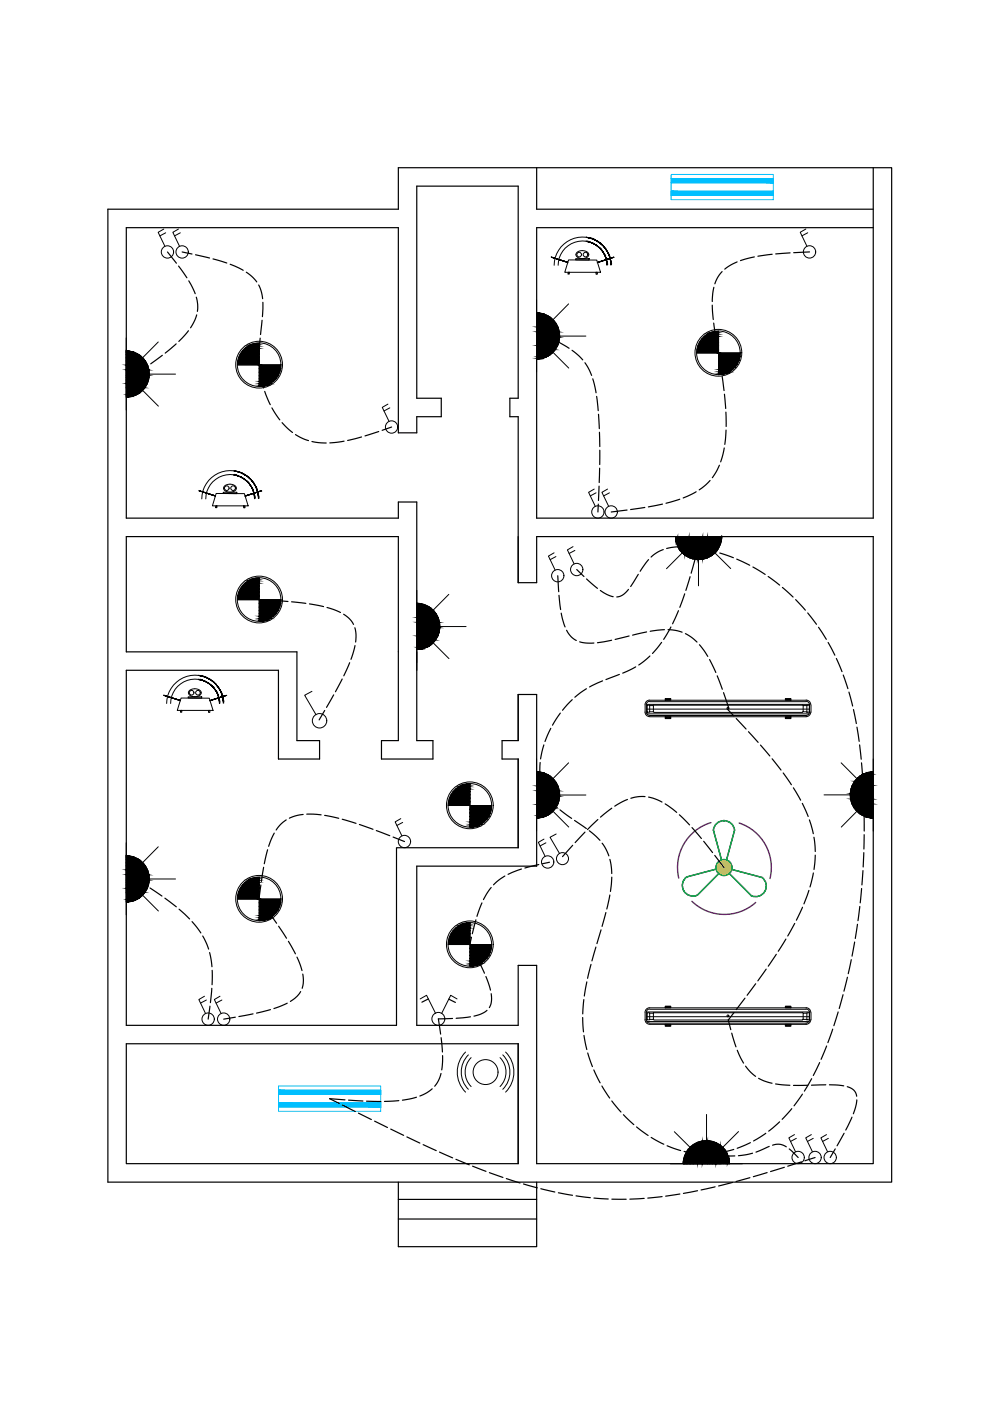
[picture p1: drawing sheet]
<svg xmlns="http://www.w3.org/2000/svg" width="210mm" height="297mm" viewBox="0 0 210 297" stroke-linecap="round" stroke-linejoin="round" font-family="sans-serif">
<!-- layer: 0 -->
<path d="M113.8 35.6v8.8h71.3M185.1 35.6v74.3h-71.3v-61.6h71.3M22.9 44.4h61.6v-8.8h104.6v215h-166.2zM26.8 48.3h57.7v43.5h3.9v-3.5h5.2v-3.9h-5.2v-44.9h21.5v44.9h-1.8v3.9h1.8v35.2h3.9v-9.7h71.3v132.9h-71.3v-42h-3.9v12.7h-21.5v-33.8h25.4v-36.4h-3.9v9.8h-3.4v3.9h3.4v18.8h-25.8v37.7h-57.3v-75.3h32.2v18.8h8.8v-3.9h-4.8v-18.8h-36.2v-24.4h57.7v43.2h-3.6v3.9h10.9v-3.9h-3.4v-50.6h-3.9v3.5h-57.7zM90.8 211.8l-1.3 .7M95.1 211.8l1.5 .7M26.8 221.3h83.1v25.4h-83.1zM84.5 250.6v13.7h29.3v-13.7M84.5 258.5h29.3M84.5 254.3h29.3" fill="none" stroke="#000" stroke-width=".25"/>
<!-- layer: PDF _ECLAIRAGE -->
<g fill="none" stroke="#000" stroke-width=".21">
<path d="M50.4 77.4h9.2M55 72.8v9.2M147.7 74.8h9.3M152.4 70.2v9.2M50.4 127.1h9.2M55 122.5v9.3M95 170.8h9.2M99.6 166.2v9.2M50.4 190.6h9.2M55 186v9.2M99.6 195.7v9.2M95 200.3h9.2"/>
<circle cx="54.9" cy="77.3" r="5"/>
<circle cx="54.9" cy="77.3" r="4.6"/>
<circle cx="152.3" cy="74.8" r="5"/>
<circle cx="152.3" cy="74.8" r="4.6"/>
<circle cx="54.9" cy="127.1" r="5"/>
<circle cx="54.9" cy="127.1" r="4.6"/>
<circle cx="99.6" cy="170.7" r="5"/>
<circle cx="99.6" cy="170.7" r="4.6"/>
<circle cx="54.9" cy="190.6" r="5"/>
<circle cx="54.9" cy="190.6" r="4.6"/>
<circle cx="99.6" cy="200.2" r="5"/>
<circle cx="99.6" cy="200.2" r="4.6"/>
</g>
<g fill="#000" stroke="#000" stroke-width=".21">
<path d="M53.4 73l.8-.2 .8 .2zM150.8 70.5l.8-.2 .8 .2zM53.4 122.8l.8-.2 .8 .2zM98.1 166.4l.8-.1 .7 .1zM53.4 186.3l.8-.2 .8 .2zM98.1 195.9l.8-.2 .7 .2z"/>
<path d="M50.4 76.6v.8h4.6zM50.4 76.6h4.6v.8zM50.7 75.8l-.3 .8h4.6zM50.7 75.8h4.3v.8zM51 75.1l-.3 .7h4.3zM51 75.1h4v.7zM51.4 74.4l-.4 .7h4zM51.4 74.4h3.6v.7zM52 73.8l-.6 .6h3.6zM52 73.8h3v.6zM52 73.8h3l-2.3-.4zM52.7 73.4h2.3v.4zM52.7 73.4h2.3l-1.6-.4zM53.4 73h1.6v.4z"/>
<path d="M54.2 72.8l.8 .2v-.2zM54.2 72.8h.8z"/>
<path d="M147.8 74.1l-.1 .7h4.7zM147.8 74.1h4.6v.7zM148 73.3l-.2 .8h4.6zM148 73.3h4.4v.8zM148.4 72.6l-.4 .7h4.4zM148.4 72.6h4v.7zM148.8 71.9l-.4 .7h4zM148.8 71.9h3.6v.7zM148.8 71.9h3.6l-3-.6zM149.4 71.3h3v.6zM149.4 71.3h3l-2.3-.5zM150.1 70.8h2.3v.5zM150.1 70.8h2.3l-1.6-.3zM150.8 70.5h1.6v.3z"/>
<path d="M152.4 79.4h.8zM152.4 79.2v.2h.8zM152.4 79.2h1.5l-.7 .2zM152.4 78.8v.4h1.5zM152.4 78.8h2.3l-.8 .4zM152.4 78.4v.4h2.3zM152.4 78.4h2.9l-.6 .4zM152.4 77.8v.6h2.9zM152.4 77.8h3.5l-.6 .6zM152.4 77.2v.6h3.5zM152.4 77.2h4l-.5 .6zM152.4 76.4v.8h4zM152.4 76.4h4.3l-.3 .8zM152.4 75.6v.8h4.3zM152.4 75.6h4.5l-.2 .8zM152.4 74.8v.8h4.5zM152.4 74.8h4.6l-.1 .8z"/>
<path d="M151.6 70.3l.8 .2v-.2zM151.6 70.3l.8-.1z"/>
<path d="M55 81.9h.8zM55 81.7v.2h.8zM55 81.7h1.5l-.7 .2zM55 81.4v.3h1.5zM55 81.4h2.3l-.8 .3zM55 80.9v.5h2.3zM55 80.9h2.9l-.6 .5zM55 80.3v.6h2.9zM55 80.3h3.5l-.6 .6zM55 79.7v.6h3.5zM55 79.7h4l-.5 .6zM55 78.9v.8h4zM55 78.9h4.3l-.3 .8zM55 78.1v.8h4.3zM55 78.1h4.5l-.2 .8zM55 77.4v.7h4.5zM55 77.4h4.6l-.1 .7z"/>
<path d="M50.4 126.4v.7h4.6zM50.4 126.4h4.6v.7zM50.7 125.6l-.3 .8h4.6zM50.7 125.6h4.3v.8zM51 124.9l-.3 .7h4.3zM51 124.9h4v.7zM51.4 124.2l-.4 .7h4zM51.4 124.2h3.6v.7zM52 123.6l-.6 .6h3.6zM52 123.6h3v.6zM52 123.6h3l-2.3-.5zM52.7 123.1h2.3v.5zM52.7 123.1h2.3l-1.6-.3zM53.4 122.8h1.6v.3z"/>
<path d="M55 131.7h.8zM55 131.5v.2h.8zM55 131.5h1.5l-.7 .2zM55 131.1v.4h1.5zM55 131.1h2.3l-.8 .4zM55 130.7v.4h2.3zM55 130.7h2.9l-.6 .4zM55 130.1v.6h2.9zM55 130.1h3.5l-.6 .6zM55 129.5v.6h3.5zM55 129.5h4l-.5 .6zM55 128.7v.8h4zM55 128.7h4.3l-.3 .8zM55 127.9v.8h4.3zM55 127.9h4.5l-.2 .8zM55 127.1v.8h4.5zM55 127.1h4.6l-.1 .8z"/>
<path d="M54.2 122.6l.8 .2v-.2zM54.2 122.6l.8-.1z"/>
<path d="M95.1 170l-.1 .8h4.6zM95.1 170h4.5v.8zM95.3 169.2l-.2 .8h4.5zM95.3 169.2h4.3v.8zM95.7 168.5l-.4 .7h4.3zM95.7 168.5h3.9v.7zM96.1 167.8l-.4 .7h3.9zM96.1 167.8h3.5v.7zM96.1 167.8h3.5l-2.9-.5zM96.7 167.3h2.9v.5zM96.7 167.3h2.9l-2.2-.5zM97.4 166.8h2.2v.5zM97.4 166.8h2.2l-1.5-.4zM98.1 166.4h1.5v.4z"/>
<path d="M99.6 175.3h.9zM99.6 175.1v.2h.9zM99.6 175.1h1.6l-.7 .2zM99.6 174.8v.3h1.6zM99.6 174.8h2.4l-.8 .3zM99.6 174.3v.5h2.4zM99.6 174.3h3l-.6 .5zM99.6 173.7v.6h3zM99.6 173.7h3.6l-.6 .6zM99.6 173.1v.6h3.6zM99.6 173.1h4.1l-.5 .6zM99.6 172.4v.7h4.1zM99.6 172.4h4.4l-.3 .7zM99.6 171.6v.8h4.4zM99.6 171.6h4.6l-.2 .8zM99.6 170.8v.8h4.6zM99.6 170.8h4.6v.8z"/>
<path d="M98.9 166.3l.7 .1v-.1zM98.9 166.3l.7-.1z"/>
<path d="M50.4 189.8v.8h4.6zM50.4 189.8h4.6v.8zM50.7 189.1l-.3 .7h4.6zM50.7 189.1h4.3v.7zM51 188.3l-.3 .8h4.3zM51 188.3h4v.8zM51.4 187.7l-.4 .6h4zM51.4 187.7h3.6v.6zM51.4 187.7h3.6l-3-.6zM52 187.1h3v.6zM52 187.1h3l-2.3-.5zM52.7 186.6h2.3v.5zM52.7 186.6h2.3l-1.6-.3zM53.4 186.3h1.6v.3z"/>
<path d="M55 195.1h.8zM55 195v.1h.8zM55 195h1.5l-.7 .1zM55 194.6v.4h1.5zM55 194.6h2.3l-.8 .4zM55 194.1v.5h2.3zM55 194.1h2.9l-.6 .5zM55 193.6v.5h2.9zM55 193.6h3.5l-.6 .5zM55 192.9v.7h3.5zM55 192.9h4l-.5 .7zM55 192.2v.7h4zM55 192.2h4.3l-.3 .7zM55 191.4v.8h4.3zM55 191.4h4.5l-.2 .8zM55 190.6v.8h4.5zM55 190.6h4.6l-.1 .8z"/>
<path d="M54.2 186.1l.8 .2v-.2zM54.2 186.1l.8-.1z"/>
<path d="M98.9 195.7l.7 .2v-.2zM98.9 195.7h.7z"/>
<path d="M95.1 199.5l-.1 .8h4.6zM95.1 199.5h4.5v.8zM95.3 198.7l-.2 .8h4.5zM95.3 198.7h4.3v.8zM95.7 198l-.4 .7h4.3zM95.7 198h3.9v.7zM96.1 197.3l-.4 .7h3.9zM96.1 197.3h3.5v.7zM96.1 197.3h3.5l-2.9-.6zM96.7 196.7h2.9v.6zM96.7 196.7h2.9l-2.2-.4zM97.4 196.3h2.2v.4zM97.4 196.3h2.2l-1.5-.4zM98.1 195.9h1.5v.4z"/>
<path d="M99.6 204.8h.9zM99.6 204.6v.2h.9zM99.6 204.6h1.6l-.7 .2zM99.6 204.3v.3h1.6zM99.6 204.3h2.4l-.8 .3zM99.6 203.8v.5h2.4zM99.6 203.8h3l-.6 .5zM99.6 203.2v.6h3zM99.6 203.2h3.6l-.6 .6zM99.6 202.6v.6h3.6zM99.6 202.6h4.1l-.5 .6zM99.6 201.8v.8h4.1zM99.6 201.8h4.4l-.3 .8zM99.6 201v.8h4.4zM99.6 201h4.6l-.2 .8zM99.6 200.3v.7h4.6zM99.6 200.3h4.6v.7z"/>
</g>
<g fill="#00bfff" stroke="#00bfff" stroke-width=".21">
<path d="M142.3 40.5v.9h21.7zM142.3 40.5h21.7v.9z"/>
<path d="M142.3 37.9v.9h21.7zM142.3 37.9h21.7v.9z"/>
<path d="M59.1 233.8v.9h21.6zM59.1 233.8h21.6v.9z"/>
<path d="M59.1 231.1v.9h21.6zM59.1 231.1h21.6v.9z"/>
</g>
<path d="M142.3 37h21.7v5.3h-21.7zM142.3 37.9h21.7M142.3 38.8h21.7M164 40.5h-21.7v.9h21.7M59.1 230.3h21.6v5.3h-21.6zM59.1 231.1h21.6M59.1 232h21.6M80.7 233.8h-21.6v.9h21.6" fill="none" stroke="#00bfff" stroke-width=".21"/>
<!-- layer: PDF _B Appareillage -->
<g fill="none" stroke="#000" stroke-width=".21">
<path d="M136.8 151a.99 .99 0 0 0 1 .9l33.1 .1M136.8 149.5v1.5M137 151a.72 .72 0 0 0 .8 .7h33.1M137.1 150.3h34.5M137.1 149.3h34.5M137.1 149.5v1.5M137.2 151.4h34.4M137.2 149.5h.5v1.5h-.5zM137.7 149.6h.8v1.3h-.8M137.8 148.4a.99 .99 0 0 0-1 1M137.8 148.7a.72 .72 0 0 0-.8 .7M137.8 148.5h33.1"/>
<path d="M137.8 148.8h33.1M138.5 150.9l.1 .1M138.6 149.4l-.1 .2M138.7 151h31.5M138.7 149.5h31.5M141 148.1h1.2v.4h-1.2zM141 152h1.2v.4h-1.2zM141.1 148.2h1v.2h-1zM141.1 152.1h1v.2h-1zM166.5 148.1h1.2v.4h-1.2zM166.5 152h1.2v.4h-1.2zM166.6 148.2h1v.2h-1z"/>
<path d="M166.6 152.1h1v.2h-1zM170.1 149.4l.1 .2M170.2 150.9l-.1 .1M170.9 148.4a.99 .99 0 0 1 1 1M170.9 148.7a.72 .72 0 0 1 .7 .7M171.1 149.6h-.8v1.3h.8M171.1 149.5h.5v1.5h-.5zM171.6 151a.72 .72 0 0 1-.7 .7M171.6 149.5v1.5M171.9 151a.99 .99 0 0 1-1 .9M172 149.5v1.5M136.8 216.2a.99 .99 0 0 0 1 1h33.1"/>
<path d="M136.8 214.7v1.5M137 216.2a.72 .72 0 0 0 .8 .7M137.1 214.7v1.5M137.1 215.6h34.5M137.1 214.6h34.5M137.2 216.6h34.4M137.2 214.7h.5v1.5h-.5zM137.7 214.8h.8v1.3h-.8M137.8 213.9a.72 .72 0 0 0-.8 .7M137.8 216.9h33.1M137.8 214h33.1M138.5 216.1l.1 .1"/>
<path d="M138.6 214.7l-.1 .1M138.7 216.3h31.5M138.7 214.7h31.5M141 213.3h1.2v.4h-1.2zM141 217.2h1.2v.4h-1.2zM141.1 213.4h1v.2h-1zM141.1 217.3h1v.2h-1zM166.5 213.3h1.2v.4h-1.2zM166.5 217.2h1.2v.4h-1.2zM166.6 213.4h1v.2h-1zM166.6 217.3h1v.2h-1zM170.1 214.7l.1 .1"/>
<path d="M170.2 216.1l-.1 .1M170.9 213.7a.99 .99 0 0 1 1 .9M170.9 213.9a.72 .72 0 0 1 .7 .7M170.9 213.7h-33.1a.99 .99 0 0 0-1 .9M171.1 214.8h-.8v1.3h.8M171.1 214.7h.5v1.5h-.5zM171.6 216.2a.72 .72 0 0 1-.7 .7M171.6 214.7v1.5M171.9 216.2a.99 .99 0 0 1-1 1M172 214.7v1.5"/>
</g>
<!-- layer: PDF _APD ECL -->
<g fill="none" stroke="#000" stroke-width=".21">
<path d="M26.8 74.4h.1M26.8 74.4a4.9 4.9 0 0 1 4.9 4.9 4.9 4.9 0 0 1-4.9 4.9zM26.8 74.4v9.8M27.4 74.4h-.6h.6M113.8 66.3h.1M113.8 66.3a4.9 4.9 0 0 1 4.9 4.9 4.9 4.9 0 0 1-4.9 4.9zM113.8 66.3v9.8M114.4 66.4l-.6-.1 .6 .1M143.2 113.8l9.8-.1a4.9 4.9 0 0 1-4.9 4.9 4.9 4.9 0 0 1-4.9-4.8zM153 114.4v-.7v.7M153 113.7h.1M153 113.7l-9.8 .1"/>
<path d="M88.4 127.9h.1M88.4 127.9a4.9 4.9 0 0 1 4.8 4.9 4.9 4.9 0 0 1-4.8 4.9zM88.4 127.9v9.8M89 128l-.6-.1 .6 .1M113.8 163.7h.1M113.8 163.7a4.9 4.9 0 0 1 4.9 4.8 4.9 4.9 0 0 1-4.9 4.9zM113.8 163.7v9.7M114.4 163.7h-.6h.6M181.9 164.9a5.1 5.1 0 0 1 3.2-1.2l.1 9.7a4.9 4.9 0 0 1-4.6-3.1 4.9 4.9 0 0 1 1.3-5.4zM184.5 173.4h.7h-.7M185.1 163.7l.1 9.7M185.2 173.4h.1"/>
<path d="M26.8 181.5h.1M26.8 181.5a4.9 4.9 0 0 1 4.9 4.8 4.9 4.9 0 0 1-4.9 4.9zM26.8 181.5v9.7M27.4 181.5h-.6h.6M144.9 246.7h.1M144.9 246.1v.6v-.6M146.3 243.3a4.9 4.9 0 0 1 5.3-1.1 4.9 4.9 0 0 1 3.1 4.5h-9.8a4.8 4.8 0 0 1 1.4-3.4zM154.7 246.7h-9.8"/>
<circle cx="154.3" cy="150.2" r=".2"/>
<circle cx="154.3" cy="215.4" r=".2"/>
</g>
<g fill="none" stroke="#000" stroke-width=".21">
<path d="M34.7 48.6l-1.2 .7 1.4 2.9M35.1 49.4l-1.2 .6M37.8 48.6l-1.2 .7 1.5 2.9M38.2 49.4l-1.2 .6M120.5 57.7h.2v.4h-.3zM120.5 55.1h6l.8 2.6h-7.6zM122.1 54.8h2.8v.3h-2.8zM122.3 53.6a1.63 1.63 0 0 1 2.5 .4 1.52 1.52 0 0 1-1.3 .8 1.52 1.52 0 0 1-1.4-.8zM124.3 51.1a5.2 5.2 0 0 0-6 5.2M124.3 50.3a6.1 6.1 0 0 0-6.8 6M126.4 57.7h.3v.4h-.3zM170.9 48.6l-1.2 .6 1.4 3"/>
<path d="M171.3 49.4l-1.3 .6M49.6 99.8a6 6 0 0 0-6.8 6M82.2 85.7l-1.1 .7 1.4 2.9M82.6 86.5l-1.2 .6M45.7 107.3h.3v.3h-.3zM45.8 104.6l6 .1 .8 2.6h-7.6zM47.3 104.4h2.9v.3l-2.9-.1zM47.6 103a1.6 1.6 0 0 1 2.5 .5 1.52 1.52 0 0 1-1.3 .9 1.52 1.52 0 0 1-1.4-.9zM49.6 100.7a5.2 5.2 0 0 0-6 5.1M51.7 107.3h.2v.4h-.2zM117.5 117.2l-1.2 .7 1.4 2.9M117.9 118l-1.3 .7"/>
<path d="M121.5 115.9l-1.2 .7 1.4 2.9M121.9 116.7l-1.2 .6M126 103.7l-1.2 .7 1.4 2.9M126.4 104.5l-1.2 .6M128.8 103.7l-1.2 .7 1.4 2.9M129.2 104.5l-1.2 .6M38.3 150.6h.2v.4h-.2zM38.4 148h6l.8 2.6h-7.6zM39.9 147.7h2.9v.3h-2.9zM40.2 146.4a1.59 1.59 0 0 1 2.5 .5 1.52 1.52 0 0 1-1.4 .8 1.52 1.52 0 0 1-1.4-.8zM42.1 144a5.2 5.2 0 0 0-5.9 5.2M42.2 143.2a6.1 6.1 0 0 0-6.9 6"/>
<path d="M44.2 150.6h.3v.4h-.3zM66.1 146.6l-1.5 .8 2.4 4.1M85 173.6l-1.2 .7 1.4 2.9M85.4 174.4l-1.2 .6M115.3 177.9l-1.2 .7 1.5 2.9M115.7 178.7l-1.2 .7M117.9 176.8l-1.3 .7 2 3.5M43.4 211.2l-1.2 .7 1.4 3M43.8 212l-1.3 .7M46.6 211.2l-1.2 .7 1.5 3M47 212l-1.2 .7M89.1 211.8l1.3-.8 2 3.9"/>
<path d="M96.9 211.8l-1.3-.8-2 3.9M168.4 240.6l-1.1 .6 1.4 3M168.8 241.4l-1.2 .6M172 240.6l-1.2 .6 1.4 3M172.4 241.4l-1.2 .6M175.2 240.6l-1.2 .6 1.5 3M175.6 241.4l-1.2 .6"/>
<circle cx="35.5" cy="53.4" r="1.31"/>
<circle cx="38.6" cy="53.4" r="1.31"/>
<circle cx="122.8" cy="54" r=".49"/>
<circle cx="124.1" cy="54" r=".49"/>
<circle cx="171.6" cy="53.4" r="1.31"/>
<circle cx="83" cy="90.5" r="1.31"/>
<circle cx="48.1" cy="103.5" r=".49"/>
<circle cx="49.4" cy="103.5" r=".49"/>
<circle cx="126.8" cy="108.5" r="1.31"/>
<circle cx="129.6" cy="108.5" r="1.31"/>
<circle cx="118.3" cy="122.1" r="1.31"/>
<circle cx="122.3" cy="120.8" r="1.31"/>
<circle cx="40.6" cy="146.9" r=".49"/>
<circle cx="42" cy="146.9" r=".49"/>
<circle cx="67.8" cy="152.8" r="1.53"/>
<circle cx="85.8" cy="178.4" r="1.31"/>
<circle cx="116.1" cy="182.8" r="1.31"/>
<circle cx="119.3" cy="182" r="1.28"/>
<circle cx="44.1" cy="216.1" r="1.31"/>
<circle cx="47.4" cy="216.1" r="1.31"/>
<circle cx="92.9" cy="216" r="1.37"/>
<circle cx="169.2" cy="245.4" r="1.31"/>
<circle cx="172.8" cy="245.4" r="1.31"/>
<circle cx="176" cy="245.4" r="1.31"/>
</g>
<!-- layer: PDF _APD ECL -->
<g fill="#000" stroke="#000" stroke-width=".21">
<path d="M26.8 74.4h.6zM113.8 66.3l.6 .1zM113.8 76h1.1zM26.8 84.1h1.1zM143.4 113.8v1.1zM153 113.7v.7zM88.4 127.9l.6 .1zM88.4 137.6h1.1zM113.8 163.7h.6zM113.8 173.3h1.1zM184 163.8h1.1zM184.5 173.4h.7z"/>
<path d="M26.8 181.5h.6zM26.8 191.1h1.1zM144.9 246.1v.6zM154.5 245.6v1.1z"/>
<path d="M26.8 74.4l1.6 .3zM26.8 74.4l1.6 .3h-1.6zM26.8 74.7l2.6 .5-1-.5zM26.8 74.7l2.6 .5h-2.6zM26.8 75.2l3.4 .7-.8-.7zM26.8 75.2l3.4 .7h-3.4zM26.8 75.9l4 .6-.6-.6zM26.8 75.9l4 .6h-4zM26.8 76.5l4.5 .9-.5-.9zM26.8 76.5l4.5 .9h-4.5zM26.8 77.4l4.8 1-.3-1zM26.8 77.4l4.8 1h-4.8zM26.8 78.4l4.8 1.2v-1.2zM26.8 78.4l4.8 1.2h-4.8zM26.8 79.6l4.8 .4v-.4zM26.8 79.6l4.8 .4h-4.8zM26.8 80l4.7 .6 .1-.6zM26.8 80l4.7 .6h-4.7zM26.8 80.6l4.5 .5 .2-.5zM26.8 80.6l4.5 .5h-4.5zM26.8 81.1l4.4 .2 .1-.2zM26.8 81.1l4.4 .2h-4.4zM26.8 81.3l3.9 .9 .5-.9zM26.8 81.3l3.9 .9h-3.9zM26.8 82.2l3.6 .3 .3-.3zM26.8 82.2l3.6 .3h-3.6zM26.8 82.5l3.2 .5 .4-.5zM26.8 82.5l3.2 .5h-3.2zM26.8 83l2.7 .4 .5-.4zM26.8 83l2.7 .4h-2.7zM26.8 83.4l2.4 .1 .3-.1zM26.8 83.4l2.4 .1h-2.4zM26.8 83.5l2 .2 .4-.2zM26.8 83.5l2 .2h-2zM26.8 83.7l1.1 .4 .9-.4zM26.8 83.7l1.1 .4h-1.1z"/>
<path d="M113.8 76l.5 .1zM113.8 76.1h.5z"/>
<path d="M113.8 66.4l1.6 .2zM113.8 66.4l1.6 .2h-1.6zM113.8 66.6l2.6 .5-1-.5zM113.8 66.6l2.6 .5h-2.6zM113.8 67.1l3.4 .7-.8-.7zM113.8 67.1l3.4 .7h-3.4zM113.8 67.8l4 .7-.6-.7zM113.8 67.8l4 .7h-4zM113.8 68.5l4.5 .8-.5-.8zM113.8 68.5l4.5 .8h-4.5zM113.8 69.3l4.8 1.1-.3-1.1zM113.8 69.3l4.8 1.1h-4.8zM113.8 70.4l4.9 1.1-.1-1.1zM113.8 70.4l4.9 1.1h-4.9zM113.8 71.5l4.8 .4 .1-.4zM113.8 71.5l4.8 .4h-4.8zM113.8 71.9l4.7 .6 .1-.6zM113.8 71.9l4.7 .6h-4.7zM113.8 72.5l4.5 .6 .2-.6zM113.8 72.5l4.5 .6h-4.5zM113.8 73.1l4.4 .2 .1-.2zM113.8 73.1l4.4 .2h-4.4zM113.8 73.3l3.9 .8 .5-.8zM113.8 73.3l3.9 .8h-3.9zM113.8 74.1l3.6 .4 .3-.4zM113.8 74.1l3.6 .4h-3.6zM113.8 74.5l3.2 .4 .4-.4zM113.8 74.5l3.2 .4h-3.2zM113.8 74.9l2.7 .4 .5-.4zM113.8 74.9l2.7 .4h-2.7zM113.8 75.3l2.4 .1 .3-.1zM113.8 75.3l2.4 .1h-2.4zM113.8 75.4l2 .3 .4-.3zM113.8 75.4l2 .3h-2zM113.8 75.7l1.1 .3 .9-.3zM113.8 75.7l1.1 .3h-1.1z"/>
<path d="M26.8 84.1l.5 .1zM26.8 84.2h.5z"/>
<path d="M143.2 113.8v.5zM143.2 113.8v.5z"/>
<path d="M153 113.7l-.3 1.7zM152.7 113.7h.3l-.3 1.7zM152.7 113.7l-.4 2.7 .4-1zM152.3 113.7h.4l-.4 2.7zM152.3 113.7l-.7 3.5 .7-.8zM151.6 113.7h.7l-.7 3.5zM151.6 113.7l-.7 4.1 .7-.6zM150.9 113.7h.7l-.7 4.1zM150.9 113.7l-.9 4.6 .9-.5zM150 113.7h.9l-.9 4.6zM150 113.7l-1 4.9 1-.3zM149 113.7h1l-1 4.9zM149 113.7l-1.1 4.9h1.1zM147.9 113.7h1.1l-1.1 4.9zM147.9 113.7l-.5 4.9h.5zM147.4 113.7h.5l-.5 4.9zM147.4 113.7l-.6 4.8 .6 .1zM146.8 113.7h.6l-.6 4.8zM146.8 113.7l-.5 4.6 .5 .2zM146.3 113.7h.5l-.5 4.6zM146.3 113.7l-.2 4.5 .2 .1zM146.1 113.7h.2l-.2 4.5zM146.1 113.7l-.9 4 .9 .5zM145.2 113.7h.9l-.9 4zM145.2 113.7l-.3 3.7 .3 .3zM144.9 113.8l.3-.1-.3 3.7zM144.9 113.8l-.4 3.2 .4 .4zM144.5 113.8h.4l-.4 3.2zM144.5 113.8l-.5 2.7 .5 .5zM144 113.8h.5l-.5 2.7zM144 113.8l-.1 2.4 .1 .3zM143.9 113.8h.1l-.1 2.4zM143.9 113.8l-.2 2 .2 .4zM143.7 113.8h.2l-.2 2zM143.7 113.8l-.3 1.1 .3 .9zM143.4 113.8h.3l-.3 1.1z"/>
<path d="M88.4 137.6l.5 .1zM88.4 137.7h.5z"/>
<path d="M88.4 128l1.6 .2zM88.4 128l1.6 .2h-1.6zM88.4 128.2l2.6 .5-1-.5zM88.4 128.2l2.6 .5h-2.6zM88.4 128.7l3.4 .7-.8-.7zM88.4 128.7l3.4 .7h-3.4zM88.4 129.4l4 .6-.6-.6zM88.4 129.4l4 .6h-4zM88.4 130l4.5 .9-.5-.9zM88.4 130l4.5 .9h-4.5zM88.4 130.9l4.8 1.1-.3-1.1zM88.4 130.9l4.8 1.1h-4.8zM88.4 132l4.8 1.1v-1.1zM88.4 132l4.8 1.1h-4.8zM88.4 133.1l4.8 .4v-.4zM88.4 133.1l4.8 .4h-4.8zM88.4 133.5l4.7 .6 .1-.6zM88.4 133.5l4.7 .6h-4.7zM88.4 134.1l4.5 .6 .2-.6zM88.4 134.1l4.5 .6h-4.5zM88.4 134.7l4.4 .2 .1-.2zM88.4 134.7l4.4 .2h-4.4zM88.4 134.9l3.9 .8 .5-.8zM88.4 134.9l3.9 .8h-3.9zM88.4 135.7l3.6 .3 .3-.3zM88.4 135.7l3.6 .3h-3.6zM88.4 136l3.2 .5 .4-.5zM88.4 136l3.2 .5h-3.2zM88.4 136.5l2.7 .4 .5-.4zM88.4 136.5l2.7 .4h-2.7zM88.4 136.9l2.4 .1 .3-.1zM88.4 136.9l2.4 .1h-2.4zM88.4 137l2 .3 .4-.3zM88.4 137l2 .3h-2zM88.4 137.3l1.1 .3 .9-.3zM88.4 137.3l1.1 .3h-1.1z"/>
<path d="M113.8 173.3l.5 .1zM113.8 173.4h.5z"/>
<path d="M113.8 163.7l1.6 .2zM113.8 163.7l1.6 .2h-1.6zM113.8 163.9l2.6 .5-1-.5zM113.8 163.9l2.6 .5h-2.6zM113.8 164.4l3.4 .7-.8-.7zM113.8 164.4l3.4 .7h-3.4zM113.8 165.1l4 .7-.6-.7zM113.8 165.1l4 .7h-4zM113.8 165.8l4.5 .8-.5-.8zM113.8 165.8l4.5 .8h-4.5zM113.8 166.6l4.8 1.1-.3-1.1zM113.8 166.6l4.8 1.1h-4.8zM113.8 167.7l4.9 1.1-.1-1.1zM113.8 167.7l4.9 1.1h-4.9zM113.8 168.8l4.8 .4 .1-.4zM113.8 168.8l4.8 .4h-4.8zM113.8 169.2l4.7 .6 .1-.6zM113.8 169.2l4.7 .6h-4.7zM113.8 169.8l4.5 .6 .2-.6zM113.8 169.8l4.5 .6h-4.5zM113.8 170.4l4.4 .2 .1-.2zM113.8 170.4l4.4 .2h-4.4zM113.8 170.6l3.9 .8 .5-.8zM113.8 170.6l3.9 .8h-3.9zM113.8 171.4l3.6 .4 .3-.4zM113.8 171.4l3.6 .4h-3.6zM113.8 171.8l3.2 .4 .4-.4zM113.8 171.8l3.2 .4h-3.2zM113.8 172.2l2.7 .4 .5-.4zM113.8 172.2l2.7 .4h-2.7zM113.8 172.6l2.4 .2 .3-.2zM113.8 172.6l2.4 .2h-2.4zM113.8 172.8l2 .2 .4-.2zM113.8 172.8l2 .2h-2zM113.8 173l1.1 .3 .9-.3zM113.8 173l1.1 .3h-1.1z"/>
<path d="M183.5 173.1l1.7 .3zM183.5 173.1h1.7v.3zM182.6 172.7l.9 .4h1.7zM182.6 172.7h2.6v.4zM181.7 172l.9 .7h2.6zM181.7 172h3.5v.7zM181.1 171.3l.6 .7h3.5zM181.1 171.3h4.1v.7zM180.7 170.4l.4 .9h4.1zM180.7 170.4h4.5v.9zM180.4 169.4l.3 1h4.5zM180.4 169.4h4.8v1zM180.3 168.3l.1 1.1h4.8zM180.3 168.3h4.9v1.1zM180.4 167.8l-.1 .5h4.9zM180.4 167.8h4.8v.5zM180.4 167.3v.5h4.8zM180.4 167.3h4.8v.5zM180.7 166.7l-.3 .6h4.8zM180.7 166.7h4.5v.6zM180.7 166.5v.2h4.5zM180.7 166.5h4.5v.2zM181.2 165.7l-.5 .8h4.5zM181.2 165.7h4v.8zM181.5 165.3l-.3 .4h4zM181.5 165.3h3.6l.1 .4zM181.9 164.9l-.4 .4h3.6zM181.9 164.9h3.2v.4zM181.9 164.9h3.2l-2.7-.4zM182.4 164.5h2.7v.4zM182.4 164.5h2.7l-2.4-.2zM182.7 164.3h2.4v.2zM182.7 164.3h2.4l-2-.2zM183.1 164.1h2v.2zM183.1 164.1h2l-1.1-.3zM184 163.8h1.1v.3z"/>
<path d="M184.6 163.7l.5 .1zM184.6 163.7h.5z"/>
<path d="M26.8 191.1l.5 .1zM26.8 191.2h.5z"/>
<path d="M26.8 181.5l1.6 .2zM26.8 181.5l1.6 .2h-1.6zM26.8 181.7l2.6 .5-1-.5zM26.8 181.7l2.6 .5h-2.6zM26.8 182.2l3.4 .7-.8-.7zM26.8 182.2l3.4 .7h-3.4zM26.8 182.9l4 .7-.6-.7zM26.8 182.9l4 .7h-4zM26.8 183.6l4.5 .8-.5-.8zM26.8 183.6l4.5 .8h-4.5zM26.8 184.4l4.8 1.1-.3-1.1zM26.8 184.4l4.8 1.1h-4.8zM26.8 185.5l4.8 1.1v-1.1zM26.8 185.5l4.8 1.1h-4.8zM26.8 186.6l4.8 .4v-.4zM26.8 186.6l4.8 .4h-4.8zM26.8 187l4.7 .6 .1-.6zM26.8 187l4.7 .6h-4.7zM26.8 187.6l4.5 .6 .2-.6zM26.8 187.6l4.5 .6h-4.5zM26.8 188.2l4.4 .2 .1-.2zM26.8 188.2l4.4 .2h-4.4zM26.8 188.4l3.9 .8 .5-.8zM26.8 188.4l3.9 .8h-3.9zM26.8 189.2l3.6 .4 .3-.4zM26.8 189.2l3.6 .4h-3.6zM26.8 189.6l3.2 .4 .4-.4zM26.8 189.6l3.2 .4h-3.2zM26.8 190l2.7 .4 .5-.4zM26.8 190l2.7 .4h-2.7zM26.8 190.4l2.4 .2 .3-.2zM26.8 190.4l2.4 .2h-2.4zM26.8 190.6l2 .2 .4-.2zM26.8 190.6l2 .2h-2zM26.8 190.8l1.1 .3 .9-.3zM26.8 190.8l1.1 .3h-1.1z"/>
<path d="M145.2 245.1l-.3 1.6zM145.2 245.1v1.6h-.3zM145.6 244.1l-.4 1v1.6zM145.6 244.1v2.6h-.4zM146.3 243.3l-.7 .8v2.6zM146.3 243.3v3.4h-.7zM146.3 243.3v3.4l.7-4zM147 242.7v4h-.7zM147 242.7v4l.9-4.5zM147.9 242.2v4.5h-.9zM147.9 242.2v4.5l1-4.8zM148.9 241.9v4.8h-1zM148.9 241.9v4.8l1.1-4.8zM150 241.9v4.8h-1.1zM150 241.9v4.8l.5-4.8zM150.5 241.9v4.8h-.5zM150.5 241.9v4.8l.5-4.7zM151 242v4.7h-.5zM151 242v4.7l.6-4.5zM151.6 242.2v4.5h-.6zM151.6 242.2v4.5l.2-4.4zM151.8 242.3v4.4h-.2zM151.8 242.3v4.4l.9-3.9zM152.7 242.8v3.9h-.9zM152.7 242.8v3.9l.3-3.6zM153 243.1v3.6h-.3zM153 243.1v3.6l.4-3.2zM153.4 243.5v3.2h-.4zM153.4 243.5v3.2l.5-2.7zM153.9 244v2.7h-.5zM153.9 244v2.7l.1-2.4zM154 244.3v2.4h-.1zM154 244.3v2.4l.2-2zM154.2 244.7v2h-.2zM154.2 244.7v2l.3-1.1zM154.5 245.6v1.1h-.3z"/>
<path d="M154.6 246.2l-.1 .5zM154.6 246.2l.1 .5z"/>
</g>
<!-- layer: PDF _00Lighting -->
<g fill="none" stroke="#000" stroke-width=".21">
<path d="M26.8 71.6v15.3M26.8 74.4a4.9 4.9 0 0 1 4.9 4.9M31.6 79.3h5.6M31.7 79.3a4.9 4.9 0 0 1-4.9 4.9M33.6 72.5l-3.4 3.4M113.8 63.6v15.3M113.8 66.3a4.9 4.9 0 0 1 4.9 4.9 4.9 4.9 0 0 1-4.9 4.9M117.2 74.7l3.4 3.3M118.7 71.3h5.5M120.6 64.4l-3.4 3.4M30.2 82.8l3.4 3.3M140.5 113.7h15.3"/>
<path d="M144.7 117.2l-3.4 3.4M148.1 118.6v5.6M151.6 117.2l3.3 3.3M153 113.8a4.9 4.9 0 0 1-4.8 4.9 4.9 4.9 0 0 1-4.9-4.9M88.4 125.2v15.3M88.4 127.9a4.9 4.9 0 0 1 4.9 4.9 4.9 4.9 0 0 1-4.9 4.9M91.8 136.3l3.4 3.3M93.2 132.8h5.6M95.2 126l-3.4 3.4M26.8 178.7v15.3M33.6 179.5l-3.4 3.4M113.8 160.9v15.3"/>
<path d="M113.8 163.6a4.9 4.9 0 0 1 4.9 4.9 4.9 4.9 0 0 1-4.9 4.9M117.2 172l3.4 3.4M118.7 168.6h5.5M120.6 161.7l-3.4 3.4M174.7 168.5h5.6M178.3 161.7l3.4 3.4M181.7 172l-3.3 3.4M185.1 163.7a4.9 4.9 0 0 0-4.8 4.9 4.9 4.9 0 0 0 4.8 4.9M185.2 160.9v15.3M26.8 181.4a4.9 4.9 0 0 1 4.9 4.9 4.9 4.9 0 0 1-4.9 4.9M30.2 189.8l3.4 3.4M31.6 186.4h5.6"/>
<path d="M143 239.9l3.3 3.4M149.8 236.3v5.6M156.6 239.9l-3.4 3.4M142.1 246.7h15.3M154.6 246.7a4.9 4.9 0 0 0-4.9-4.9 4.9 4.9 0 0 0-4.9 4.9"/>
</g>
<!-- layer: 1 - Blocs Electriques -->
<path d="M153.6 174h-.2M145 188.9h.1M162.2 189h-.1" fill="none" stroke="#000" stroke-width=".3"/>
<path d="M150.7 174.4a9.9 9.9 0 0 0-6.8 11.8M156.7 174.5a9.9 9.9 0 0 1 6.6 11.8M146.7 191.1a9.9 9.9 0 0 0 13.5 .2" fill="none" stroke="#642165" stroke-width=".3"/>
<g fill="#f7f281" stroke="#f7f281" stroke-width=".21">
<path d="M153.2 182.3h.6z"/>
<path d="M153 185.5h1z"/>
<path d="M153.2 182.3h.8zM153 182.3h1z"/>
<path d="M153 182.3l1.3 .1zM152.7 182.4h1.6z"/>
<path d="M152.7 182.4l1.8 .2-.2-.2zM152.5 182.6l.2-.2 1.8 .2z"/>
<path d="M152.5 182.6l2.2 .2-.2-.2zM152.3 182.8l.2-.2 2.2 .2z"/>
<path d="M152.3 182.8l2.6 .2-.2-.2zM152.3 182.8l2.6 .2h-2.8z"/>
<path d="M152.1 183l2.9 .2-.1-.2zM152.1 183l2.9 .2h-3z"/>
<path d="M152 183.2l3.1 .2-.1-.2zM152 183.2l3.1 .2h-3.2z"/>
<path d="M151.9 183.4l3.3 .3-.1-.3zM151.9 183.4l3.3 .3h-3.4z"/>
<path d="M151.8 183.7l3.4 .2v-.2zM151.8 183.7l3.4 .2h-3.4z"/>
<path d="M151.8 183.9l3.4 .3v-.3zM151.8 183.9l3.4 .3h-3.4z"/>
<path d="M151.8 184.2l3.3 .3 .1-.3zM151.8 184.2l3.3 .3h-3.2z"/>
<path d="M151.9 184.5l3.1 .2 .1-.2zM151.9 184.5l3.1 .2h-3z"/>
<path d="M152 184.7l2.9 .2 .1-.2zM152 184.7l2.9 .2h-2.8z"/>
<path d="M152.1 184.9l2.6 .2 .2-.2zM152.1 184.9l2.6 .2h-2.4z"/>
<path d="M152.3 185.1l2.2 .2 .2-.2zM152.3 185.1l2.2 .2h-2z"/>
<path d="M152.5 185.3l1.8 .1 .2-.1zM152.5 185.3l1.8 .1h-1.6z"/>
<path d="M152.7 185.4h1.6zM152.7 185.4l1.3 .1z"/>
<path d="M153 185.5l.8 .1zM153.2 185.6h.6z"/>
<path d="M153.2 182.3h.8zM153 182.3h1z"/>
<path d="M153 182.3l1.3 .1zM152.7 182.4h1.6z"/>
<path d="M152.7 182.4l1.8 .2-.2-.2zM152.5 182.6l.2-.2 1.8 .2z"/>
<path d="M152.5 182.6l2.2 .2-.2-.2zM152.3 182.8l.2-.2 2.2 .2z"/>
<path d="M152.3 182.8l2.6 .2-.2-.2zM152.3 182.8l2.6 .2h-2.8z"/>
<path d="M152.1 183l2.9 .2-.1-.2zM152.1 183l2.9 .2h-3z"/>
<path d="M152 183.2l3.1 .2-.1-.2zM152 183.2l3.1 .2h-3.2z"/>
<path d="M151.9 183.4l3.3 .3-.1-.3zM151.9 183.4l3.3 .3h-3.4z"/>
<path d="M151.8 183.7l3.4 .2v-.2zM151.8 183.7l3.4 .2h-3.4z"/>
<path d="M151.8 183.9l3.4 .3v-.3zM151.8 183.9l3.4 .3h-3.4z"/>
<path d="M151.8 184.2l3.3 .3 .1-.3zM151.8 184.2l3.3 .3h-3.2z"/>
<path d="M151.9 184.5l3.1 .2 .1-.2zM151.9 184.5l3.1 .2h-3z"/>
<path d="M152 184.7l2.9 .2 .1-.2zM152 184.7l2.9 .2h-2.8z"/>
<path d="M152.1 184.9l2.6 .2 .2-.2zM152.1 184.9l2.6 .2h-2.4z"/>
<path d="M152.3 185.1l2.2 .2 .2-.2zM152.3 185.1l2.2 .2h-2z"/>
<path d="M152.5 185.3l1.8 .1 .2-.1zM152.5 185.3l1.8 .1h-1.6z"/>
<path d="M152.7 185.4h1.6zM152.7 185.4l1.3 .1z"/>
<path d="M153 185.5l.8 .1zM153.2 185.6h.6z"/>
</g>
<g fill="none" stroke="#139b48" stroke-width=".3">
<path d="M151.3 176a2.26 2.26 0 0 1 2.2-2 2.26 2.26 0 0 1 2.2 2l-1.7 6.3M151.3 176l1.7 6.3M151.9 184.3l-6.3 1.6a2.25 2.25 0 0 0-.6 3 2.25 2.25 0 0 0 2.8 .9l4.6-4.6M155.1 184.3l6.4 1.7a2.26 2.26 0 0 1 .7 3 2.26 2.26 0 0 1-2.9 .9l-4.7-4.7"/>
<circle cx="153.5" cy="183.9" r="1.69"/>
</g>
<!-- layer: Elec conn -->
<g fill="none" stroke="#000" stroke-width=".25">
<path d="M35.5 53.4l1.9 2.4M37.9 56.4l1.7 2.5M38.6 53.4l2.1 .5M40 59.5l1.4 2.8M41.5 54l2.9 .7M45.2 54.9l2.9 .9M48.8 56l2.8 1.3M52.2 57.7l1.1 .8 1.1 1.3M153.1 57.6l-.9 1.2-.6 1.4M156.3 55.5l-1.4 .7-1.2 .9M159.9 54.5l-2.9 .8M163.7 53.9l-3 .4"/>
<path d="M167.5 53.6l-3 .2M171.6 53.4l-3.3 .2M31.3 77.6l-2.5 1.7M34.4 75.3l-2.4 1.8M37.4 72.9l-2.4 2M40 70.1l-2.1 2.3M41.6 63a6.6 6.6 0 0 1 .3 3M41.7 66.8l-.4 1-.9 1.7M54.8 60.4l.5 1.1 .4 1.8M54.9 75.5l.2 3M55.2 71.7l-.2 3M55.2 79.3l.7 3"/>
<path d="M55.6 67.9l-.4 3M55.7 64.1l-.1 3M115.8 71.2l1.5 .8M118 72.3l2.7 1.5M121.3 74.3l2.3 2M124 76.9l1.4 2.7M151 64.7l.2 3M151.3 68.5l.5 3M151.4 60.9l-.4 3M151.9 72.3l.5 3M152.5 76l.5 3M153.1 79.8l.4 3"/>
<path d="M56.1 83l1.2 2.8M57.7 86.5l1.6 2.5M59.8 89.6l2.2 2.1M62.6 92.1l1.5 .9 1.3 .4M66.1 93.6l3.1 .3M73 93.5l-3.1 .4M76.7 92.6l-3 .8M80.3 91.5l-2.9 .9M83 90.5l-2 .7M125.7 80.3l.7 3M126.5 84l.3 3.1M126.9 87.8l.2 3.1"/>
<path d="M127.1 91.6l.1 3.1M127.1 99.3l-.1 3M127.2 95.5v3M152.5 98.6l-1.5 2.7M153.6 95l-.8 2.9M153.6 83.6l.3 3M153.9 87.4l.1 3M153.9 91.2l-.2 3M126.9 106.9l-.1 1.7M127 103.1l-.1 3M133 108.1l-3.4 .5M136.7 107.6l-3 .4"/>
<path d="M137.5 118.6l-1.8 2.5M140.5 106.9l-3 .6M140.6 116.5l-1.4 .7-1.2 .9M144.1 105.8l-2.9 .9M144.4 115.9l-3.1 .4M145.1 115.9l3.1 .3M147.4 118.6l-.9 2.9M147.6 104.3l-2.8 1.3M148.1 115.8l-.5 2.1M148.9 116.4l3 .6M150.6 101.9l-2.4 2M152.6 117.3l2.9 .9"/>
<path d="M156.2 118.5l2.8 1.3M54.9 127.1l2.4 .2M58 127.3l3.1 .2M61.8 127.6l3 .3M65.6 128l3 .6M69.3 128.8l2.9 1.1M72.9 130.2l1.2 1 .9 1.2M75.2 133.1l.3 1.4-.1 1.6M75.3 136.9l-.9 2.9M118.3 122.1l.2 3.4M118.5 126.2l.4 3M119 130l.8 2.9"/>
<path d="M120.1 133.6l.1 .1a4.7 4.7 0 0 0 2 2.1M122.3 120.8l1.5 1.4M122.9 136.1l1.4 .2h1.6M124.4 122.7l2.3 2M127.3 125.2l1.3 .8 1.4 .5M129.7 135.7l-3 .6M133.2 125l-.3 .3a3.1 3.1 0 0 1-2.1 1.3M133.4 134.8l-3 .8M135.3 121.8l-1.6 2.6M137.1 134l-3 .7M137.8 139.1l-2.4 1.9M140.3 136.2l-2 2.3"/>
<path d="M140.9 133.5l-3 .3M141.6 133.5l1.7 .2 1.3 .3M142.3 132.9l-1.6 2.7M143.9 129.5l-1.3 2.8M145.2 125.9l-1.1 2.9M145.3 134.3l1.2 .7 1.3 1.1M146.3 122.3l-.9 2.9M148.3 136.7l1.8 2.5M150.4 139.8l1.4 2.8M159.6 120.2l2.6 1.6M162.9 122.2l2.4 1.9M165.9 124.5l2.3 2.1"/>
<path d="M168.7 127.1l2.1 2.3M171.3 130l1.8 2.4M173.5 133l1.7 2.6M175.6 136.2l1.4 2.7M177.3 139.6l1.2 2.8M68.8 150.6l-1.1 2M70.8 147.3l-1.6 2.7M72.6 144l-1.5 2.7M74.1 140.5l-1.2 2.8M115.3 157.9l-.7 3M116.8 154.4l-1.2 2.8M118.8 151.2l-1.7 2.6"/>
<path d="M121.3 148.3l-2 2.3M124.3 146l-2.4 1.8M127.8 144.4l-2.8 1.2M131.3 143l-2.8 1.1M134.8 141.4l-2.8 1.3M152.1 143.3l1.1 2.8M153.4 146.9l1.1 3.2M154.2 150.3l1.4 1.5M156.1 152.3l2.1 2.3M158.7 155.1l2 2.3M161.2 158l2 2.3M178.8 143.1l1 2.9"/>
<path d="M180 146.7l.8 3M181 150.4l.6 3M181.7 154.2l.5 3M182.3 157.9l.3 3.1M58.1 176.6l-1.1 2.8M60.7 173.8l-1 .8-1.1 1.4M64.3 172.7l-1.8 .3-1.1 .5M65 172.6l3.1 .2M68.8 172.9l3 .6M72.6 173.7l2.9 .9M76.2 174.8l2.9 1M79.8 176.1l2.8 1.1"/>
<path d="M83.3 177.5l2.5 .9M114.5 161.7v3M114.7 165.5l.4 1.5 .6 1.3M116.1 169l2.1 2.2M118.7 171.7l2.5 1.8M121.4 179.2l-2.1 2.4M121.8 173.9l2.5 1.8M124 176.4l-2.1 2.2M124.9 176.1l2.3 2.1M126.8 173.8l-2.2 2.1M127.7 178.8l.8 1.3 .6 1.4M129.7 171.4l-2.4 1.8"/>
<path d="M133 169.5l-2.7 1.4M136.8 168.9h-1.3l-1.7 .3M137.5 169l1.5 .4 1.4 .7M141 170.4l2.5 1.8M144 172.8l2.2 2.1M146.7 175.5l2 2.3M149.2 178.4l1.9 2.4M163.7 160.9l1.9 2.4M166.1 163.9l1.7 2.5M168.2 167l1.5 2.7M170.1 170.3l1.2 2.8M171.6 173.8l.8 3"/>
<path d="M172.6 177.5l.3 3M182.7 161.7l.2 3.1M182.9 165.5l.2 3.1M183.1 169.3l.1 3.1M183.2 173.2v3M183.2 177v3M28.8 186.3l2.4 1.6M31.8 188.3l2.5 1.7M35 190.4l2.4 1.9M38 192.8l2.2 2M40.7 195.4l1.9 2.4M43 198.4l1.2 2.8"/>
<path d="M55 190.6l1.4 2M55.3 187.6l-.3 2.6M55.9 183.9l-.5 3M56.7 180.2l-.7 2.9M56.9 193.3l1.7 2.4M59.1 196.4l1.7 2.5M61.2 199.6l1.4 2.6M100 198.7l-.4 1.5M100.9 195l-.8 3M102.2 191.4l-1.1 2.9M104.1 188.2l-1.6 2.5M107 185.7l-1.1 .8-1.3 1.1"/>
<path d="M110.6 184.3l-2.9 1.1M114.2 183.3l-2.9 .7M116.5 182.8l-1.5 .3M127.4 197.1l-.8 3M128.5 193.5l-.9 2.9M129.3 189.8l-.6 2.9M129.3 182.2l.4 3M129.7 186l-.3 3M151.5 181.4l2 2.5M166.6 199.1l-1.6 2.6M168.5 195.8l-1.5 2.6M170.2 192.4l-1.3 2.7"/>
<path d="M171.5 188.8l-1.1 2.8M172.5 185.1l-.8 3M172.9 181.3l-.3 3M181.2 199.7l-.5 3M181.8 196l-.5 3M182.3 192.2l-.4 3M182.7 188.4l-.3 3M183 184.6l-.3 3M183.1 180.8l-.1 3M44.4 202l.5 3M44.5 213.3l-.4 2.8M44.9 209.5l-.3 3.1"/>
<path d="M45 205.7v3.1M49.9 215.7l-2.5 .4M53.7 215l-3.1 .5M57.3 214.1l-2.9 .7M60.9 212.7l-2.8 1.1M63 202.9l1 2.9M63.7 210.2l-.8 1.1-1.3 1M64.2 206.5l.1 1.3-.2 1.7M96 215.9l-3.1 .1 .5 3.3M99.6 200.3l1.5 2.6M99.8 215.6l-3.1 .3M101.4 203.6l1.3 2.7"/>
<path d="M103 207l1 2.9M103.3 214.2l-1.4 .8-1.4 .4M104.1 210.7a4.1 4.1 0 0 1-.3 2.9M123.5 215.7l.2 3.1M123.8 211.9l-.2 3.1M123.8 219.5l.6 3M124.4 208.2l-.5 3M125.3 204.5l-.7 2.9M126.3 200.8l-.8 2.9M155.1 219l.9 3M155.6 214.7l-1.2 1.6 .5 2M157.9 211.6l-1.8 2.5"/>
<path d="M160.2 208.6l-1.8 2.4M162.4 205.5l-1.7 2.5M164.6 202.3l-1.7 2.6M176.6 218.2l-1.1 2.9M177.7 214.6l-.9 2.9M178.7 210.9l-.8 2.9M179.7 207.2l-.8 3M180.5 203.5l-.7 2.9M72.6 234.3l2.7 1.4M73.1 233.2l-3.2-.3 2 1.1M73.9 233.2l3 .2M76 236l2.7 1.4"/>
<path d="M77.7 233.5h3.1M79.4 237.7l2.8 1.4M82.8 239.4l2.8 1.3M84.6 233.4l-3.1 .1M88.3 232.6l-3 .7M91.6 230.8l-1.1 .9-1.5 .7M93.5 227.6a6.3 6.3 0 0 1-1.3 2.7M93.5 220l.3 3M93.8 223.8l-.1 3M124.6 223.3l1 2.8M125.9 226.8l1.3 2.8M127.6 230.3l1.7 2.5"/>
<path d="M129.7 233.4l2 2.4M132.2 236.3l2.2 2.1M135 238.9l2.4 1.8M156.3 222.7l1.4 2.7M158.1 226l1.1 1.3 1 .9M160.8 228.6l1.1 .6 1.8 .5M164.4 229.8l3.1 .3M165.3 237.8l-2.3 2M167.9 235.1l-2.1 2.2M170.1 232l-1.7 2.5M171.3 230.1h-3.1M172.1 228.7l-1.6 2.6"/>
<path d="M173.8 225.3l-1.4 2.7M175.1 230l-3.1 .1M175.3 221.8l-1.2 2.8M175.9 230l3 .2M179.6 230.4h.2a2.34 2.34 0 0 1 1.8 2M180.6 236.9l-1.3 2.7M181.7 233.2l-.3 1.5-.5 1.4M86.3 241l2.7 1.4M89.7 242.7l2.8 1.3M93.2 244.3l2.8 1.2M96.7 245.8l2.8 1.2M100.2 247.2l2.8 1.1"/>
<path d="M103.8 248.6l2.8 1M107.4 249.9l2.9 .9M111 251l2.9 .9M114.7 252l2.9 .7M118.4 252.9l3 .5M122.1 253.5l3.1 .4M125.9 254l3.1 .2M129.7 254.2l3.1 .1M136.6 254.1l-3.1 .1M138.1 241.2l2.6 1.4M140.4 253.7l-3.1 .3M141.4 242.9l2.9 1"/>
<path d="M144.1 253.2l-3 .4M145 244.1l3.1 .5M147.9 252.5l-3 .5M149.4 244.7l2.6 .3M151.6 251.6l-3 .7M151.9 244.5l-3.1 .2M152.8 245l3 .1M155.3 250.7l-2.9 .7M155.6 243.7l-3 .7M159 249.7l-2.9 .8M159.1 242.3l-2.8 1.2M159.6 244.5l-3 .5"/>
<path d="M162.4 240.3l-2.6 1.6M162.6 248.6l-2.9 .9M163.1 243.1l-2.8 1.2M163.8 242.8l1.5-.2 1.4 .6M166.3 247.5l-2.9 .9M167.3 243.6l1.9 1.8M169.9 246.3l-2.9 1M172.8 245.4l-2.2 .7M177.1 243.6l-1.1 1.8M179 240.3l-1.5 2.6"/>
</g>
<g fill="none" stroke="#000" stroke-width=".21">
<path d="M98.7 223.1a6 6 0 0 0 0 8.5M99.3 223.7a5.2 5.2 0 0 0 0 7.3M99.9 224.2a4.3 4.3 0 0 0 0 6.2M106 224.2a4.3 4.3 0 0 1 0 6.2M106.6 223.7a5.2 5.2 0 0 1 0 7.3M107.2 223.1a6 6 0 0 1 0 8.5"/>
<circle cx="103" cy="227.3" r="2.64"/>
</g>
<g fill="#000" stroke="#000" stroke-width=".21">
<path d="M116.9 54.5l3.5 1.2zM116.9 54.5l3.5 1.1z"/>
<path d="M126.7 55.6l3.4-1.1zM126.7 55.7l3.5-1.1z"/>
<path d="M128.6 55.3l.1 .9zM128.6 55.3l.1 .9zM128.4 54.6l.3 .8zM128.4 54.6l.3 .8zM128.1 53.8l.4 .8zM128.1 53.8l.4 .8zM127.7 53.3l.4 .6zM127.6 53.1l.5 .8zM127.1 52.5l.6 .8zM127.1 52.5l.5 .6zM126.5 52.1l.7 .5zM126.5 52.1l.7 .5zM125.8 51.6l.7 .4zM125.8 51.6l.7 .4zM125.1 51.4l.7 .2zM125 51.3l.8 .3zM124.3 51.2l.8 .2zM124.3 51.1l.7 .2z"/>
<path d="M129.4 55.3l.1 .9zM129.4 55.3l.2 .9zM129.2 54.5l.3 .9zM129.2 54.5l.3 .9zM128.9 53.7l.4 .8zM128.9 53.7l.4 .8zM128.5 53l.5 .7zM128.5 52.9l.5 .8zM128.1 52.4l.4 .6zM128 52.2l.5 .7zM127.4 51.7l.7 .7zM127.4 51.7l.6 .5zM126.6 51.1l.8 .5zM126.6 51.1l.8 .5zM126 50.8l.8 .4zM126 50.7l.8 .5zM125.1 50.5l.9 .2zM125.1 50.5l.9 .2zM124.3 50.3l.9 .2zM124.3 50.3l.9 .2z"/>
<path d="M42.2 104l3.5 1.2zM42.2 104l3.5 1.1z"/>
<path d="M51.9 105.1l3.5-1.1zM51.9 105.2l3.6-1.1z"/>
<path d="M53.9 104.8l.1 .9zM53.9 104.8l.1 .9zM53.7 104.1l.3 .9zM53.7 104.1l.3 .9zM53.4 103.3l.3 .8zM53.4 103.3l.3 .8zM53 102.8l.4 .6zM52.9 102.6l.5 .8zM52.4 102.1l.6 .7zM52.4 102.1l.5 .5zM51.8 101.6l.7 .5zM51.8 101.6l.7 .5zM51.1 101.2l.7 .4zM51.1 101.2l.7 .4zM50.4 100.9l.7 .2zM50.3 100.8l.8 .3zM49.6 100.7l.8 .2zM49.6 100.6l.7 .2z"/>
<path d="M54.7 104.8l.1 .9zM54.7 104.8l.2 .9zM54.5 104l.3 .9zM54.5 104l.3 .9zM54.2 103.2l.3 .8zM54.2 103.2l.4 .8zM53.8 102.5l.5 .7zM53.8 102.4l.5 .8zM53.4 101.9l.4 .6zM53.2 101.7l.6 .7zM52.7 101.2l.7 .7zM52.7 101.2l.5 .5zM51.9 100.7l.8 .5zM51.9 100.7l.8 .5zM51.2 100.3l.9 .4zM51.3 100.3l.8 .4zM50.4 100l.9 .3zM50.4 100l.9 .3zM49.6 99.8l.9 .2zM49.6 99.8l.9 .2z"/>
<path d="M34.7 147.4l3.5 1.2zM34.7 147.4l3.5 1.1z"/>
<path d="M44.5 148.5l3.5-1.1zM44.5 148.6l3.5-1.1z"/>
<path d="M46.4 148.2l.2 .9zM46.4 148.2l.2 .9zM46.3 147.5l.2 .8zM46.3 147.5l.2 .8zM45.9 146.7l.4 .8zM45.9 146.7l.4 .8zM45.6 146.2l.4 .5zM45.4 146l.6 .7zM44.9 145.4l.7 .8zM44.9 145.4l.5 .6zM44.3 145l.7 .5zM44.3 145l.7 .5zM43.6 144.5l.8 .4zM43.7 144.5l.7 .4zM43 144.3l.7 .2zM42.9 144.2l.8 .3zM42.1 144.1l.9 .2zM42.1 144l.8 .2z"/>
<path d="M47.3 148.1l.1 1zM47.3 148.1l.1 1zM47.1 147.4l.3 .9zM47.1 147.4l.3 .9zM46.8 146.5l.3 .9zM46.8 146.5l.3 .9zM46.4 145.9l.4 .7zM46.4 145.8l.4 .8zM45.9 145.3l.5 .6zM45.8 145.1l.6 .7zM45.2 144.6l.7 .7zM45.2 144.6l.6 .5zM44.4 144l.9 .5zM44.4 144l.9 .5zM43.8 143.7l.9 .4zM43.8 143.6l.9 .5zM43 143.4l.8 .2zM43 143.4l.8 .2zM42.2 143.2l.8 .2zM42.2 143.2l.8 .2z"/>
</g>
</svg>
